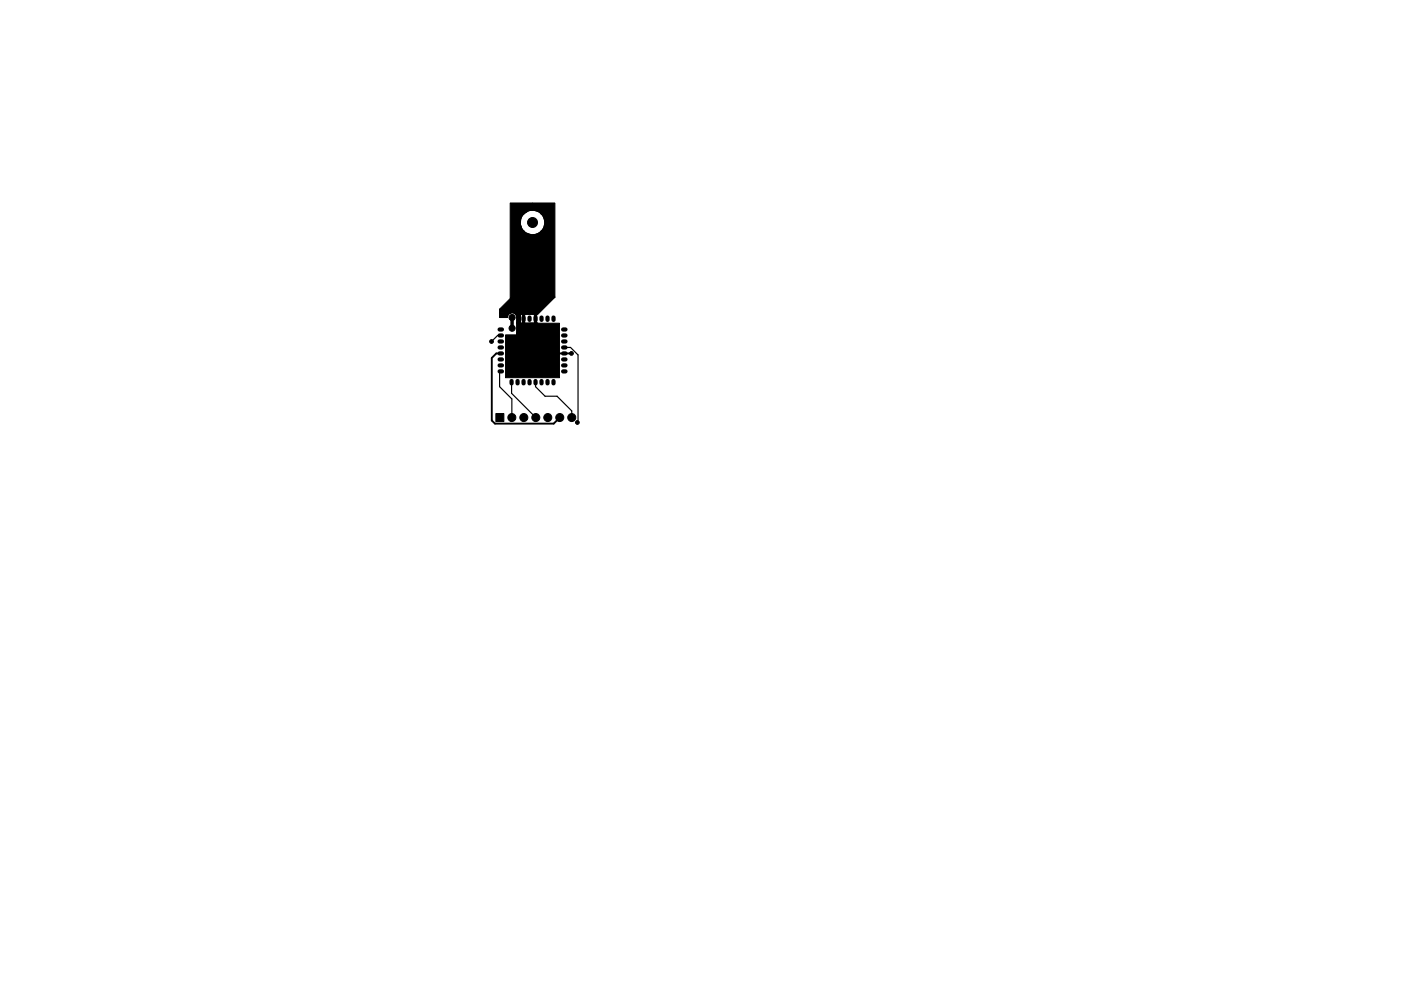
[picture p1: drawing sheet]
<svg xmlns="http://www.w3.org/2000/svg" width="297mm" height="210mm" viewBox="0 0 297 210" stroke-linecap="round" stroke-linejoin="round" font-family="sans-serif">
<g fill="#000" stroke="#000" stroke-width=".21">
<path d="M108.2 43.1h4.7l.2 1.4-1 .2-.8 .5v-.9l-.4-.4-.5-.2-.6 .2-.4 .5 .1 .8 .6 .4 .7-.1a3.1 3.1 0 0 0 0 3.4l-.6-.2-.6 .4-.2 .6 .1 .6 .7 .4 .8-.2 .3-.5-.1-.7 1.8 .6v9.8l-4.8 3.6zM105.9 66.4h2.4l-.6 .3-.1 .7h-1.7zM108.4 65.9l9.2-2.8-3.6 3.6h-3.6l-.5 .3h-.4a1.14 1.14 0 0 0-1.2-.7zM105.9 65.6l2.5 .3v.5h-2.5zM108.3 68h.5v1.1h-.5zM109.5 66.7h.9v1.8h-.9zM110.8 66.7h.5v1.8h-.5zM113.3 66.7h.5v1.8h-.5zM109.5 68.5h4.5v2.7h-4.5zM107.2 71.1h2.3v-.5l2.2-.6 .5-1.4h6.4v11.5h-11.4zM112.9 43.1h4.7v20l-5.2-3.5 .5-9.8 .7-.1 .9-.4 .1 .9a1 1 0 0 0 .9 .5 1 1 0 0 0 .9-.6l-.3-1.1-.5-.3-.6 .1a2.73 2.73 0 0 0 .1-3v-.3a.92 .92 0 0 0 1.1-.3 .92 .92 0 0 0 0-1.1l-.5-.4h-.6a.99 .99 0 0 0-.5 1.4l-1.4-.5h-.5zM108.2 63.3l5.4-4.5 4 4.3-3.5 2.4-5.6 .7-2.6-.6z"/>
<path d="M105.1 87.7h1.7v1.7h-1.7z"/>
<circle cx="110.4" cy="44.7" r="1.05"/>
<circle cx="110.4" cy="49.7" r="1.05"/>
<circle cx="112.9" cy="47.2" r="1.05"/>
<circle cx="115.4" cy="44.7" r="1.05"/>
<circle cx="115.4" cy="49.7" r="1.05"/>
<circle cx="104.2" cy="72.5" r=".4"/>
<circle cx="108.6" cy="67.4" r=".65"/>
<circle cx="108.6" cy="69.6" r=".65"/>
<circle cx="112.5" cy="69.4" r=".4"/>
<circle cx="121.2" cy="75" r=".4"/>
<circle cx="108.5" cy="88.6" r=".85"/>
<circle cx="111.1" cy="88.6" r=".85"/>
<circle cx="113.6" cy="88.6" r=".85"/>
<circle cx="116.1" cy="88.6" r=".85"/>
<circle cx="118.7" cy="88.6" r=".85"/>
<circle cx="121.2" cy="88.6" r=".85"/>
<circle cx="122.4" cy="89.6" r=".4"/>
</g>
<g fill="none" stroke="#000" stroke-width=".21">
<path d="M107.6 67.3a1 1 0 0 1 1-.9 1 1 0 0 1 1 1"/>
<circle cx="112.9" cy="47.2" r="2.6"/>
</g>
<g fill="none" stroke="#000" stroke-width=".9">
<path d="M105.9 78.8h.5M105.9 69.9h.5M105.9 71.2h.5M105.9 72.4h.5M105.9 73.7h.5M105.9 75h.5M105.9 76.3h.5M105.9 77.5h.5M111 67.4v.5M112.3 67.4v.5M113.5 67.4v.5M114.8 67.4v.5"/>
<path d="M116.1 67.4v.5M117.4 67.4v.5M119.4 78.8h.5M119.4 69.9h.5M119.4 71.2h.5M119.4 72.4h.5M119.4 73.7h.5M119.4 75h.5M119.4 76.3h.5M119.4 77.5h.5M108.5 80.8v.5M109.7 80.8v.5"/>
<path d="M111 80.8v.5M112.3 80.8v.5M113.5 80.8v.5M114.8 80.8v.5M116.1 80.8v.5M117.4 80.8v.5"/>
</g>
<path d="M105.9 71.2h-.4l-1.3 1.2h-.2M105.9 78.8v3.2l2.6 2.6v4M119.4 73.7h1.6l1.6 1.6v14.2l-.2 .1M108.5 80.8v2.7l5.1 5.1M113.5 80.8v1.2l2.1 2.1h2.5l3.1 3.1v1.4" fill="none" stroke="#000" stroke-width=".25"/>
<path d="M105.9 75h-.7l-.9 .9v13.3l.6 .7h12.5l1.3-1.3M111 69.4v-3.5l.3-.3h1.7l.5 .6v6.8M111 69.4h.1M111 69.4h1.3M113.5 70.2l4.8 4.7M117.8 75h3.4M119.3 74.9l.1 .1M121.2 75h.1" fill="none" stroke="#000" stroke-width=".4"/>
</svg>
